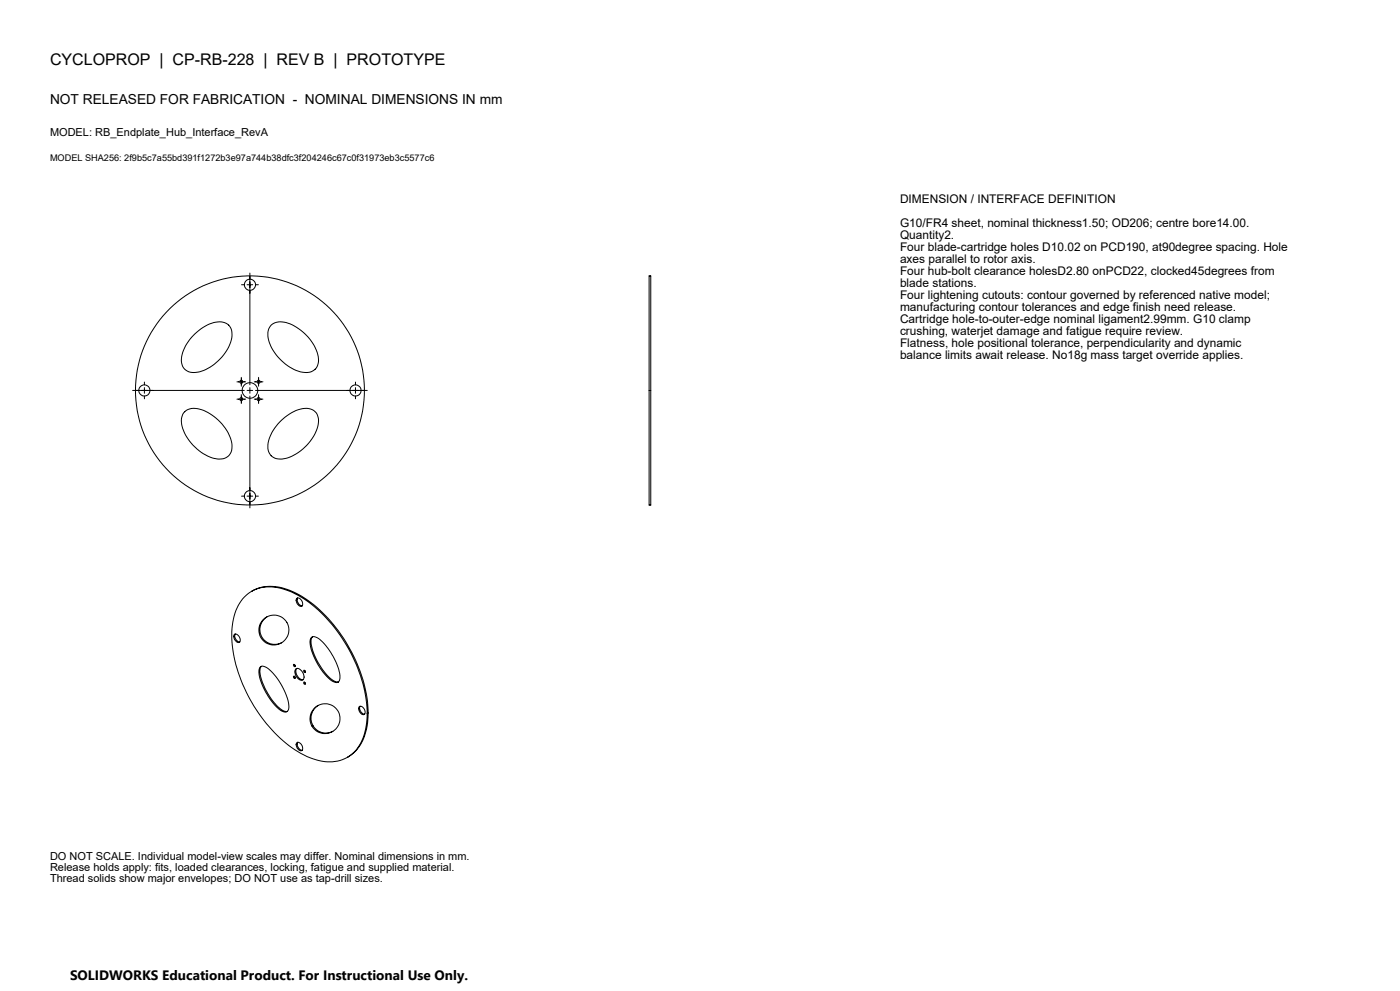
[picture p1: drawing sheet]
<svg xmlns="http://www.w3.org/2000/svg" width="420mm" height="297mm" viewBox="0 0 420 297" stroke-linecap="round" stroke-linejoin="round" font-family="sans-serif">
<defs><g id="words">
<text font-size="4.8" x="15" y="19.4">CYCLOPROP | CP-RB-228 | REV B | PROTOTYPE</text>
<g font-size="4.1">
<text x="15" y="31.1">NOT RELEASED FOR FABRICATION - NOMINAL DIMENSIONS IN mm</text>
<text x="21" y="293.7">SOLIDWORKS Educational Product. For Instructional Use Only.</text>
</g>
<g font-size="3.6">
<text x="270" y="60.8">DIMENSION / INTERFACE DEFINITION</text>
<text x="270" y="68">G10/FR4 sheet, nominal thickness1.50; OD206; centre bore14.00.</text>
<text x="270" y="71.6">Quantity2.</text>
<text x="270" y="75.2">Four blade-cartridge holes D10.02 on PCD190, at90degree spacing. Hole</text>
<text x="270" y="78.8">axes parallel to rotor axis.</text>
<text x="270" y="82.4">Four hub-bolt clearance holesD2.80 onPCD22, clocked45degrees from</text>
<text x="270" y="86">blade stations.</text>
<text x="270" y="89.6">Four lightening cutouts: contour governed by referenced native model;</text>
<text x="270" y="93.2">manufacturing contour tolerances and edge finish need release.</text>
<text x="270" y="96.8">Cartridge hole-to-outer-edge nominal ligament2.99mm. G10 clamp</text>
<text x="270" y="100.4">crushing, waterjet damage and fatigue require review.</text>
<text x="270" y="104">Flatness, hole positional tolerance, perpendicularity and dynamic</text>
<text x="270" y="107.6">balance limits await release. No18g mass target override applies.</text>
</g>
<g font-size="3.3">
<text x="15" y="40.7">MODEL: RB_Endplate_Hub_Interface_RevA</text>
<text x="15" y="257.7">DO NOT SCALE. Individual model-view scales may differ. Nominal dimensions in mm.</text>
<text x="15" y="261.1">Release holds apply: fits, loaded clearances, locking, fatigue and supplied material.</text>
<text x="15" y="264.5">Thread solids show major envelopes; DO NOT use as tap-drill sizes.</text>
</g>
<text font-size="2.7" x="15" y="48.4">MODEL SHA256: 2f9b5c7a55bd391f1272b3e97a744b38dfc3f204246c67c0f31973eb3c5577c6</text>
</g></defs>
<g fill="none" stroke="#000" stroke-width=".3">
<path d="M72.5 85.3h.8M74.1 85.3h1.7M75 81.8v33.5M76.7 85.3h.8M81.4 97.4a5.6 5.6 0 0 1 6.3 0 13.9 13.9 0 0 1 7.9 10.6 3.7 3.7 0 0 1-4.9 3.5 14.1 14.1 0 0 1-10.3-10.8l.2-2.1zM194.7 82.7h.5v68.7h-.5zM39.8 117h33.5M43.3 114.5v.8M43.3 116.2v1.7M43.3 118.7v.8M58.5 100a10.1 10.1 0 0 1 8.5-3.4 3.7 3.7 0 0 1 2.5 4.7 14.1 14.1 0 0 1-10.8 10.3 3.7 3.7 0 0 1-4.2-4.8 12.8 12.8 0 0 1 4-6.8zM71.1 119.6h2.6"/>
<path d="M71.1 114.4h2.6M72.4 113.1v2.6M72.4 118.3v2.6M74.1 117h1.7M75 116.2v1.7M75 118.7v33.5M76.3 119.6h2.6M76.3 114.4h2.6M76.7 117h33.5M77.6 113.1v2.6M77.6 118.3v2.6M106.6 114.5v.8"/>
<path d="M106.6 116.2v1.7M106.6 118.7v.8M55.4 123.4a5.5 5.5 0 0 1 6.4-.1 14.2 14.2 0 0 1 7.8 10 3.7 3.7 0 0 1-4.8 4.2 13.8 13.8 0 0 1-10.4-11.5l.5-1.9zM84.5 125.9a10.1 10.1 0 0 1 8.4-3.4 3.6 3.6 0 0 1 2.6 4.7 14.2 14.2 0 0 1-10.9 10.4 3.7 3.7 0 0 1-4.2-4.9 12.8 12.8 0 0 1 4.1-6.8zM72.5 148.7h.8M74.1 148.7h1.7M76.7 148.7h.8M73.3 178.9a11 11 0 0 1 11.6-2.4 34.3 34.3 0 0 1 17.1 13.8 41.9 41.9 0 0 1 8.1 25.6 13 13 0 0 1-6.7 11.5 13.8 13.8 0 0 1-12.2-1.1 42.2 42.2 0 0 1-17.9-20.1 33.4 33.4 0 0 1-3.1-21.6 12.9 12.9 0 0 1 3.1-5.7zM75.5 177.2a12.8 12.8 0 0 1 12.4 .1 41.7 41.7 0 0 1 19.3 21.7 32.5 32.5 0 0 1 2.5 20.4 11.8 11.8 0 0 1-5.5 7.6M89 179.3a1.48 1.48 0 0 1 1.5 .8 1.48 1.48 0 0 1 0 1.6 1.7 1.7 0 0 1-1.5-2.4zM89.3 179.2a1.84 1.84 0 0 0 1.4 2.4M70.3 190.2a1.49 1.49 0 0 1 1.8 1.8 .75 .75 0 0 1-.8 .6 .75 .75 0 0 1-.7-.7 1.55 1.55 0 0 1-.3-1.7z"/>
<path d="M70.6 190a1.85 1.85 0 0 0 1.3 2.4M78.1 199.9a2.28 2.28 0 0 1 2.8 .9 18.4 18.4 0 0 1 5.7 11.4 1.24 1.24 0 0 1-.7 1.2 1.24 1.24 0 0 1-1.4-.3 17.8 17.8 0 0 1-6.8-12.2zM78.4 199.7a4.2 4.2 0 0 0 .1 4.2 17.1 17.1 0 0 0 6.6 9.1l1.1 .2M80.1 184.9a4.5 4.5 0 0 0-1.5 6 4.5 4.5 0 0 0 5.9 1.7M88.1 199.1a.35 .35 0 0 1 .4 .2 .35 .35 0 0 1-.2 .5zM88.3 199.1l.3 .5M93.4 191.1a2.28 2.28 0 0 1 2.8 .8 18.4 18.4 0 0 1 5.8 11.4 1.24 1.24 0 0 1-.8 1.2 1.24 1.24 0 0 1-1.4-.3 17.8 17.8 0 0 1-6.8-12.2zM93.8 190.8a4.3 4.3 0 0 0 0 4.2 17.4 17.4 0 0 0 6.6 9.2l1.2 .1M88.1 202.7a.33 .33 0 0 1 .4 .2 .33 .33 0 0 1-.2 .4zM88.3 202.7l.3 .4M88.7 200.6a1.77 1.77 0 0 1 2.4 1.4 1.09 1.09 0 0 1 .1 1.2 1.09 1.09 0 0 1-1.1 .6 2.57 2.57 0 0 1-1.4-3.2zM89 200.3a2.47 2.47 0 0 0 1.9 3.4"/>
<path d="M91.2 200.9a.35 .35 0 0 1 .4 .2 .35 .35 0 0 1-.2 .4zM91.2 204.4a.34 .34 0 0 1 .4 .2 .34 .34 0 0 1-.2 .5zM91.4 200.9l.3 .5M91.4 204.5l.3 .4M95.4 211.5a4.5 4.5 0 0 0-1.5 6 4.5 4.5 0 0 0 6 1.7M107.9 211.7a1.57 1.57 0 0 1 1.3 2.5 1.64 1.64 0 0 1-1.3-2.5zM108 211.7a1.84 1.84 0 0 0 1.4 2.3M89 222.6a1.46 1.46 0 0 1 1.8 1.8 .75 .75 0 0 1-.8 .6 .75 .75 0 0 1-.7-.6 1.46 1.46 0 0 1-.3-1.8zM89.3 222.5a1.8 1.8 0 0 0 1.4 2.3"/>
<circle cx="75" cy="85.4" r="1.67"/>
<circle cx="43.3" cy="117" r="1.68"/>
<circle cx="72.4" cy="114.4" r=".46"/>
<circle cx="72.4" cy="119.6" r=".46"/>
<circle cx="75" cy="117" r="34.3"/>
<circle cx="75" cy="117" r="2.34"/>
<circle cx="77.6" cy="114.4" r=".46"/>
<circle cx="77.6" cy="119.6" r=".46"/>
<circle cx="106.7" cy="117" r="1.67"/>
<circle cx="75" cy="148.7" r="1.67"/>
<circle cx="82.2" cy="188.8" r="4.5"/>
<circle cx="97.5" cy="215.4" r="4.5"/>
</g>
<use href="#words"/>
</svg>
